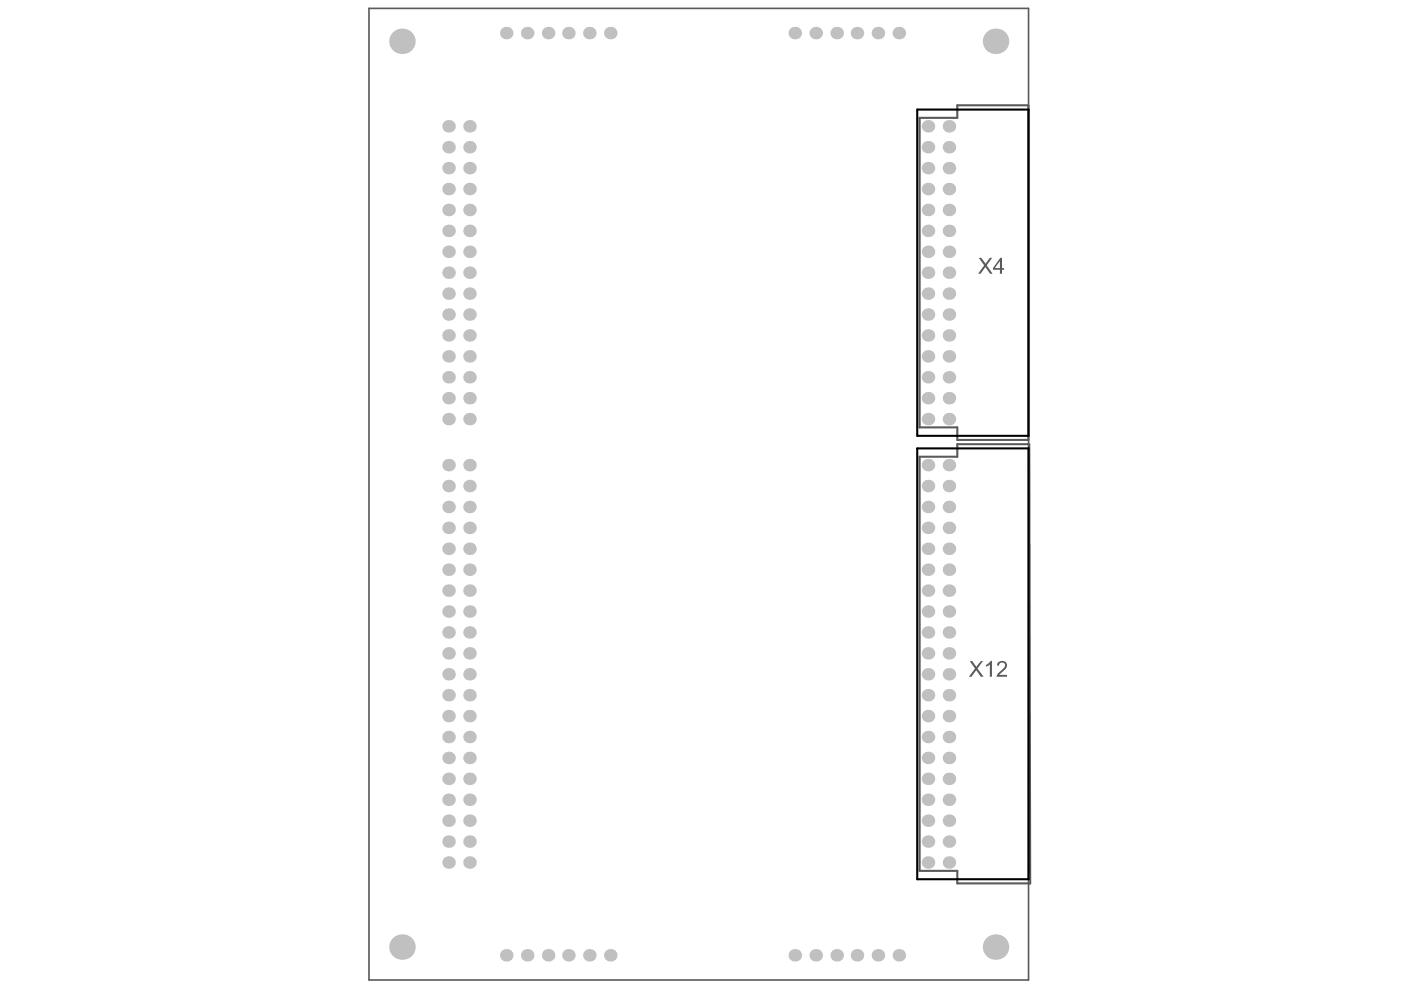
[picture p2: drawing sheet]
<svg xmlns="http://www.w3.org/2000/svg" width="297mm" height="210mm" viewBox="0 0 297 210" stroke-linecap="round" stroke-linejoin="round" font-family="sans-serif">
<path d="M218 22.3h-15v2.7h-8v65.6h8v2.7h15M218 22.4v70.9M218.2 94.2h-15.2v2.6h-8v87.8h8v2.7h15.4M218.2 94.2l.2 93.2" fill="none" stroke="#5a5a5a" stroke-width=".44"/>
<g fill="#c0c0c0">
<circle cx="211.1" cy="200.8" r="2.71"/>
<circle cx="201.2" cy="182.9" r="1.33"/>
<circle cx="201.2" cy="178.4" r="1.33"/>
<circle cx="196.8" cy="178.4" r="1.33"/>
<circle cx="201.2" cy="174" r="1.33"/>
<circle cx="196.8" cy="174" r="1.33"/>
<circle cx="201.2" cy="169.6" r="1.33"/>
<circle cx="196.8" cy="169.6" r="1.33"/>
<circle cx="201.2" cy="165.1" r="1.33"/>
<circle cx="196.8" cy="165.1" r="1.33"/>
<circle cx="201.2" cy="160.7" r="1.33"/>
<circle cx="196.8" cy="160.7" r="1.33"/>
<circle cx="201.2" cy="156.3" r="1.33"/>
<circle cx="196.8" cy="156.3" r="1.33"/>
<circle cx="201.2" cy="151.8" r="1.33"/>
<circle cx="196.8" cy="151.8" r="1.33"/>
<circle cx="201.2" cy="147.4" r="1.33"/>
<circle cx="196.8" cy="147.4" r="1.33"/>
<circle cx="201.2" cy="143" r="1.33"/>
<circle cx="196.8" cy="143" r="1.33"/>
<circle cx="201.2" cy="138.5" r="1.33"/>
<circle cx="196.8" cy="138.5" r="1.33"/>
<circle cx="201.2" cy="134.1" r="1.33"/>
<circle cx="196.8" cy="134.1" r="1.33"/>
<circle cx="201.2" cy="129.7" r="1.33"/>
<circle cx="196.8" cy="129.7" r="1.33"/>
<circle cx="201.2" cy="125.2" r="1.33"/>
<circle cx="196.8" cy="125.2" r="1.33"/>
<circle cx="201.2" cy="120.8" r="1.33"/>
<circle cx="196.8" cy="120.8" r="1.33"/>
<circle cx="201.2" cy="116.4" r="1.33"/>
<circle cx="196.8" cy="116.4" r="1.33"/>
<circle cx="190.6" cy="7" r="1.33"/>
<circle cx="211.1" cy="8.8" r="2.71"/>
<circle cx="196.8" cy="84.4" r="1.33"/>
<circle cx="107.3" cy="202.5" r="1.33"/>
<circle cx="173" cy="7" r="1.33"/>
<circle cx="168.5" cy="7" r="1.33"/>
<circle cx="177.4" cy="7" r="1.33"/>
<circle cx="181.7" cy="7" r="1.33"/>
<circle cx="111.8" cy="202.5" r="1.33"/>
<circle cx="196.8" cy="111.9" r="1.33"/>
<circle cx="99.5" cy="178.4" r="1.33"/>
<circle cx="99.5" cy="174" r="1.33"/>
<circle cx="99.5" cy="169.6" r="1.33"/>
<circle cx="99.5" cy="138.5" r="1.33"/>
<circle cx="99.5" cy="151.8" r="1.33"/>
<circle cx="99.5" cy="165.1" r="1.33"/>
<circle cx="99.5" cy="156.3" r="1.33"/>
<circle cx="99.5" cy="120.8" r="1.33"/>
<circle cx="99.5" cy="129.7" r="1.33"/>
<circle cx="99.5" cy="160.7" r="1.33"/>
<circle cx="99.5" cy="143" r="1.33"/>
<circle cx="99.5" cy="125.2" r="1.33"/>
<circle cx="99.5" cy="116.4" r="1.33"/>
<circle cx="99.5" cy="134.1" r="1.33"/>
<circle cx="99.5" cy="147.4" r="1.33"/>
<circle cx="99.5" cy="111.9" r="1.33"/>
<circle cx="95.1" cy="178.4" r="1.33"/>
<circle cx="95.1" cy="174" r="1.33"/>
<circle cx="95.1" cy="169.6" r="1.33"/>
<circle cx="95.1" cy="147.4" r="1.33"/>
<circle cx="95.1" cy="165.1" r="1.33"/>
<circle cx="95.1" cy="129.7" r="1.33"/>
<circle cx="95.1" cy="138.5" r="1.33"/>
<circle cx="95.1" cy="160.7" r="1.33"/>
<circle cx="95.1" cy="143" r="1.33"/>
<circle cx="95.1" cy="134.1" r="1.33"/>
<circle cx="95.1" cy="125.2" r="1.33"/>
<circle cx="95.1" cy="120.8" r="1.33"/>
<circle cx="95.1" cy="151.8" r="1.33"/>
<circle cx="95.1" cy="156.3" r="1.33"/>
<circle cx="95.1" cy="116.4" r="1.33"/>
<circle cx="201.2" cy="111.9" r="1.33"/>
<circle cx="201.2" cy="107.5" r="1.33"/>
<circle cx="196.8" cy="107.5" r="1.33"/>
<circle cx="201.2" cy="103.1" r="1.33"/>
<circle cx="196.8" cy="103.1" r="1.33"/>
<circle cx="201.2" cy="98.6" r="1.33"/>
<circle cx="196.8" cy="98.6" r="1.33"/>
<circle cx="201.2" cy="88.9" r="1.33"/>
<circle cx="196.8" cy="88.9" r="1.33"/>
<circle cx="201.2" cy="84.4" r="1.33"/>
<circle cx="201.2" cy="80" r="1.33"/>
<circle cx="201.2" cy="75.6" r="1.33"/>
<circle cx="201.2" cy="71.1" r="1.33"/>
<circle cx="201.2" cy="66.7" r="1.33"/>
<circle cx="196.8" cy="66.7" r="1.33"/>
<circle cx="201.2" cy="62.3" r="1.33"/>
<circle cx="196.8" cy="62.3" r="1.33"/>
<circle cx="201.2" cy="57.8" r="1.33"/>
<circle cx="196.8" cy="57.8" r="1.33"/>
<circle cx="201.2" cy="53.4" r="1.33"/>
<circle cx="196.8" cy="53.4" r="1.33"/>
<circle cx="201.2" cy="49" r="1.33"/>
<circle cx="201.2" cy="44.5" r="1.33"/>
<circle cx="201.2" cy="40.1" r="1.33"/>
<circle cx="196.8" cy="40.1" r="1.33"/>
<circle cx="201.2" cy="35.6" r="1.33"/>
<circle cx="196.8" cy="35.6" r="1.33"/>
<circle cx="201.2" cy="31.2" r="1.33"/>
<circle cx="196.8" cy="31.2" r="1.33"/>
<circle cx="201.2" cy="26.8" r="1.33"/>
<circle cx="196.8" cy="26.8" r="1.33"/>
<circle cx="95.1" cy="111.9" r="1.33"/>
<circle cx="99.5" cy="107.5" r="1.33"/>
<circle cx="95.1" cy="107.5" r="1.33"/>
<circle cx="196.8" cy="80" r="1.33"/>
<circle cx="99.5" cy="103.1" r="1.33"/>
<circle cx="95.1" cy="103.1" r="1.33"/>
<circle cx="99.5" cy="98.6" r="1.33"/>
<circle cx="95.1" cy="98.6" r="1.33"/>
<circle cx="99.5" cy="88.9" r="1.33"/>
<circle cx="95.1" cy="88.9" r="1.33"/>
<circle cx="99.5" cy="84.4" r="1.33"/>
<circle cx="95.1" cy="84.4" r="1.33"/>
<circle cx="99.5" cy="80" r="1.33"/>
<circle cx="95.1" cy="80" r="1.33"/>
<circle cx="196.8" cy="75.6" r="1.33"/>
<circle cx="196.8" cy="71.1" r="1.33"/>
<circle cx="196.8" cy="49" r="1.33"/>
<circle cx="196.8" cy="44.5" r="1.33"/>
<circle cx="99.5" cy="75.6" r="1.33"/>
<circle cx="99.5" cy="71.1" r="1.33"/>
<circle cx="99.5" cy="66.7" r="1.33"/>
<circle cx="99.5" cy="62.3" r="1.33"/>
<circle cx="99.5" cy="57.8" r="1.33"/>
<circle cx="99.5" cy="53.4" r="1.33"/>
<circle cx="99.5" cy="49" r="1.33"/>
<circle cx="99.5" cy="26.8" r="1.33"/>
<circle cx="99.5" cy="44.5" r="1.33"/>
<circle cx="99.5" cy="40.1" r="1.33"/>
<circle cx="99.5" cy="35.6" r="1.33"/>
<circle cx="99.5" cy="31.2" r="1.33"/>
<circle cx="85.2" cy="200.8" r="2.71"/>
<circle cx="95.1" cy="182.9" r="1.33"/>
<circle cx="99.5" cy="182.9" r="1.33"/>
<circle cx="107.3" cy="7" r="1.33"/>
<circle cx="111.8" cy="7" r="1.33"/>
<circle cx="85.2" cy="8.8" r="2.71"/>
<circle cx="168.5" cy="202.5" r="1.33"/>
<circle cx="177.4" cy="202.5" r="1.33"/>
<circle cx="186.1" cy="7" r="1.33"/>
<circle cx="116.2" cy="7" r="1.33"/>
<circle cx="129.4" cy="7" r="1.33"/>
<circle cx="120.5" cy="7" r="1.33"/>
<circle cx="125" cy="7" r="1.33"/>
<circle cx="173" cy="202.5" r="1.33"/>
<circle cx="120.5" cy="202.5" r="1.33"/>
<circle cx="125" cy="202.5" r="1.33"/>
<circle cx="129.4" cy="202.5" r="1.33"/>
<circle cx="116.2" cy="202.5" r="1.33"/>
<circle cx="95.1" cy="75.6" r="1.33"/>
<circle cx="95.1" cy="71.1" r="1.33"/>
<circle cx="95.1" cy="66.7" r="1.33"/>
<circle cx="95.1" cy="62.3" r="1.33"/>
<circle cx="95.1" cy="57.8" r="1.33"/>
<circle cx="95.1" cy="53.4" r="1.33"/>
<circle cx="95.1" cy="49" r="1.33"/>
<circle cx="95.1" cy="31.2" r="1.33"/>
<circle cx="95.1" cy="35.6" r="1.33"/>
<circle cx="95.1" cy="44.5" r="1.33"/>
<circle cx="95.1" cy="40.1" r="1.33"/>
<circle cx="95.1" cy="26.8" r="1.33"/>
<circle cx="196.8" cy="182.9" r="1.33"/>
<circle cx="186.1" cy="202.5" r="1.33"/>
<circle cx="181.7" cy="202.5" r="1.33"/>
<circle cx="190.6" cy="202.5" r="1.33"/>
</g>
<path d="M78.2 1.8h139.9v206h-139.9z" fill="none" stroke="#5a5a5a" stroke-width=".35"/>
<g fill="#5a5a5a">
<path d="M205.6 140.2h.5l.9 1.2 1-1.2h.4l-1.2 1.6 1.3 1.7h-.5l-1-1.4-1 1.4h-.6l1.3-1.7z"/>
<path d="M209.1 141l.9-.9h.3v3.4h-.4v-2.6l-.8 .5z"/>
<path d="M211.6 140.5l.4-.3 .5-.1a1.07 1.07 0 0 1 1 .9 1.07 1.07 0 0 1-.7 1.2l-.9 .9h1.6v.4h-2.2l.3-.7 1.1-1a.68 .68 0 0 0 .1-1.2 .68 .68 0 0 0-1 .5h-.4z"/>
<path d="M207.5 54.7h.5l.9 1.3 1-1.3h.5l-1.2 1.6 1.2 1.7h-.5l-1-1.4-1 1.4h-.5l1.3-1.7z"/>
<path d="M212 55.3l-1.1 1.5h1.1zM212.1 54.7h.3v2.1h.5v.4h-.5v.8h-.4v-.8h-1.5v-.4z"/>
</g>
<path d="M194.5 23.2h23.6v69.2h-23.6zM194.5 95.1h23.6v91.3h-23.6z" fill="none" stroke="#000" stroke-width=".44"/>
</svg>
